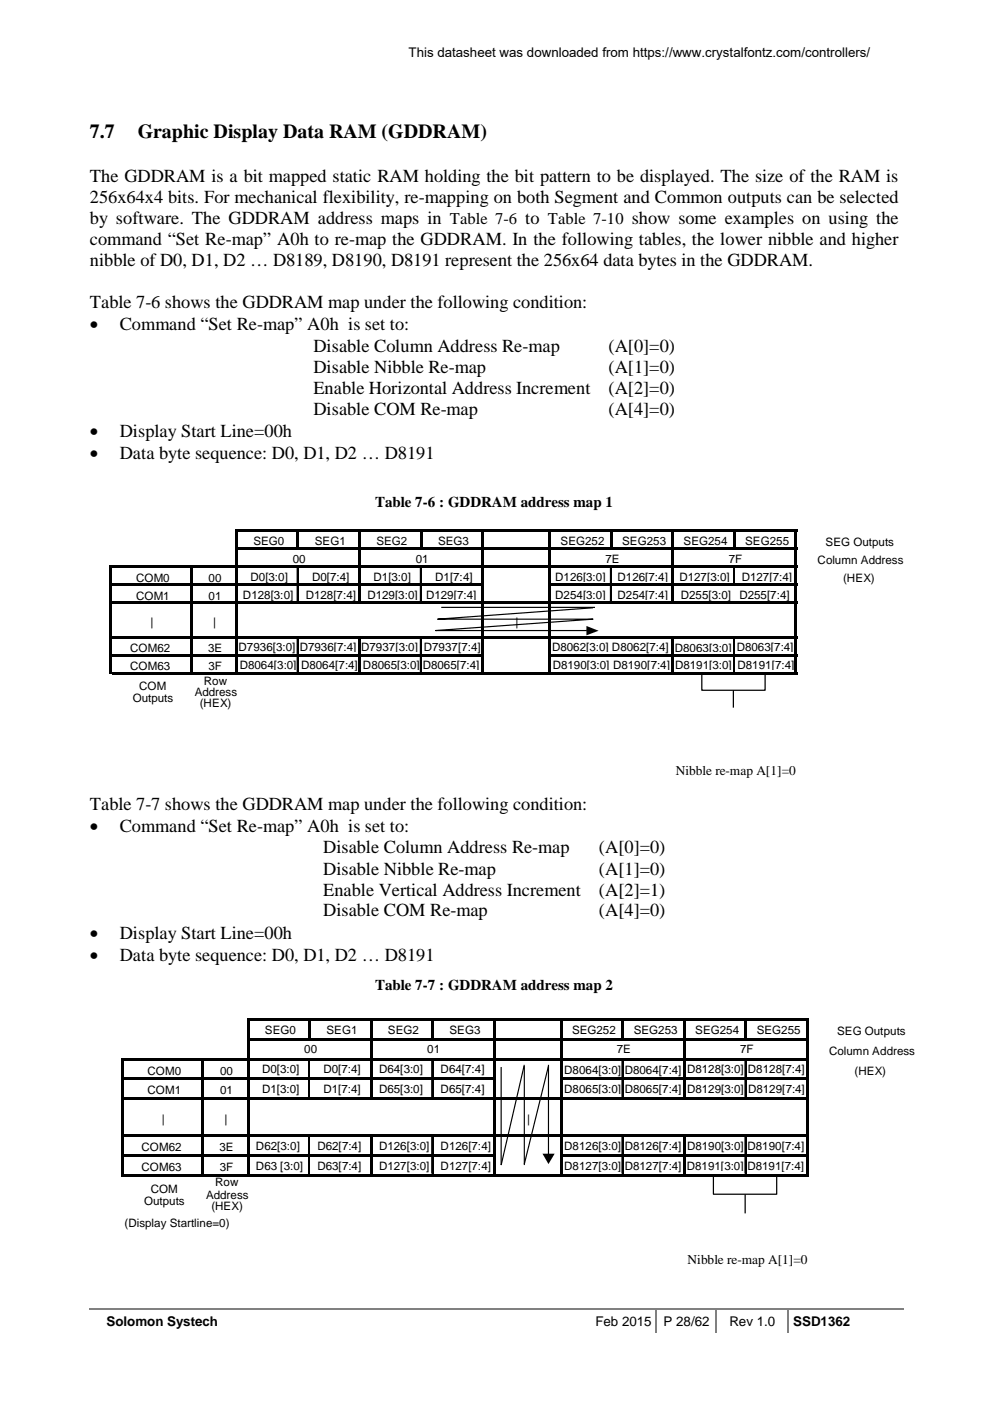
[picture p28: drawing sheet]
<svg xmlns="http://www.w3.org/2000/svg" width="210mm" height="297mm" viewBox="0 0 210 297" stroke-linecap="round" stroke-linejoin="round" font-family="sans-serif">
<defs><g id="words">
<g font-size="4.2">
<text x="19" y="29.3">7.7</text>
<text x="29.2" y="29.3">Graphic Display Data RAM (GDDRAM)</text>
</g>
<g font-size="3.9">
<text x="19" y="38.6">The GDDRAM is a bit mapped static RAM holding the bit pattern to be displayed. The size of the RAM is</text>
<text x="19" y="43.1">256x64x4 bits. For mechanical flexibility, re-mapping on both Segment and Common outputs can be selected</text>
<text x="19" y="47.5">by software. The GDDRAM address maps in Table 7-6 to Table 7-10 show some examples on using the</text>
<text x="19.1" y="52">command “Set Re-map” A0h to re-map the GDDRAM. In the following tables, the lower nibble and higher</text>
<text x="19.1" y="56.4">nibble of D0, D1, D2 … D8189, D8190, D8191 represent the 256x64 data bytes in the GDDRAM.</text>
<text x="19.1" y="65.4">Table 7-6 shows the GDDRAM map under the following condition:</text>
<text x="19.1" y="70.1">•</text>
<text x="25.4" y="70.1">Command “Set Re-map” A0h is set to:</text>
<text x="66.5" y="74.5">Disable Column Address Re-map</text>
<text x="129" y="74.5">(A[0]=0)</text>
<text x="66.5" y="79">Disable Nibble Re-map</text>
<text x="66.5" y="83.4">Enable Horizontal Address Increment</text>
<text x="129" y="79">(A[1]=0)</text>
<text x="129" y="83.4">(A[2]=0)</text>
<text x="66.5" y="87.9">Disable COM Re-map</text>
<text x="129" y="87.9">(A[4]=0)</text>
<text x="19" y="92.6">•</text>
<text x="25.4" y="92.6">Display Start Line=00h</text>
<text x="19" y="97.4">•</text>
<text x="25.4" y="97.4">Data byte sequence: D0, D1, D2 … D8191</text>
<text x="19.1" y="171.7">Table 7-7 shows the GDDRAM map under the following condition:</text>
<text x="19" y="176.4">•</text>
<text x="25.4" y="176.4">Command “Set Re-map” A0h is set to:</text>
<text x="68.5" y="180.9">Disable Column Address Re-map</text>
<text x="68.5" y="185.4">Disable Nibble Re-map</text>
<text x="127" y="185.4">(A[1]=0)</text>
<text x="127" y="180.9">(A[0]=0)</text>
<text x="68.5" y="189.9">Enable Vertical Address Increment</text>
<text x="127" y="189.9">(A[2]=1)</text>
<text x="68.5" y="194.3">Disable COM Re-map</text>
<text x="127" y="194.3">(A[4]=0)</text>
<text x="19" y="199.1">•</text>
<text x="19" y="203.8">•</text>
<text x="25.4" y="199.1">Display Start Line=00h</text>
<text x="25.4" y="203.8">Data byte sequence: D0, D1, D2 … D8191</text>
</g>
<g font-size="3.2">
<text x="79.5" y="107.5">Table 7-6 : GDDRAM address map 1</text>
<text x="79.5" y="209.8">Table 7-7 : GDDRAM address map 2</text>
</g>
<g font-size="2.8">
<text x="86.6" y="12.1">This datasheet was downloaded from https://www.crystalfontz.com/controllers/</text>
<text x="143.3" y="164.4">Nibble re-map A[1]=0</text>
<text x="145.8" y="268.1">Nibble re-map A[1]=0</text>
<text x="22.6" y="281.1">Solomon Systech</text>
<text x="126.2" y="281.1">Feb 2015</text>
<text x="140.7" y="281.1">P 28/62</text>
<text x="154.6" y="281.1">Rev 1.0</text>
<text x="168.1" y="281.1">SSD1362</text>
</g>
<g font-size="2.5">
<text x="53.7" y="115.5">SEG0</text>
<text x="62.1" y="119.3">00</text>
<text x="66.8" y="115.5">SEG1</text>
<text x="79.8" y="115.5">SEG2</text>
<text x="88.1" y="119.3">01</text>
<text x="92.9" y="115.5">SEG3</text>
<text x="118.9" y="115.5">SEG252</text>
<text x="128.4" y="119.3">7E</text>
<text x="131.9" y="115.5">SEG253</text>
<text x="144.9" y="115.5">SEG254</text>
<text x="154.5" y="119.3">7F</text>
<text x="158" y="115.5">SEG255</text>
<text x="173.4" y="119.6">Column Address</text>
<text x="175" y="115.8">SEG Outputs</text>
<text x="28.9" y="123.4">COM0</text>
<text x="44.2" y="123.4">00</text>
<text x="53.1" y="123.1">D0[3:0]</text>
<text x="66.2" y="123.1">D0[7:4]</text>
<text x="79.2" y="123.1">D1[3:0]</text>
<text x="92.3" y="123.1">D1[7:4]</text>
<text x="117.7" y="123.1">D126[3:0]</text>
<text x="130.9" y="123.1">D126[7:4]</text>
<text x="144.1" y="123.1">D127[3:0]</text>
<text x="157.3" y="123.1">D127[7:4]</text>
<text x="178.8" y="123.4">(HEX)</text>
<text x="28.9" y="127.2">COM1</text>
<text x="44.2" y="127.2">01</text>
<text x="51.5" y="127">D128[3:0]</text>
<text x="64.8" y="127">D128[7:4]</text>
<text x="77.9" y="127">D129[3:0]</text>
<text x="90.3" y="127">D129[7:4]</text>
<text x="117.7" y="127">D254[3:0]</text>
<text x="130.9" y="127">D254[7:4]</text>
<text x="144.4" y="127">D255[3:0]</text>
<text x="156.8" y="127">D255[7:4]</text>
<text x="31.9" y="132.8">|</text>
<text x="45.2" y="132.8">|</text>
<text x="109.3" y="132.8">|</text>
<text x="27.6" y="138.3">COM62</text>
<text x="27.6" y="142.1">COM63</text>
<text x="44.1" y="138.3">3E</text>
<text x="44.2" y="142.1">3F</text>
<text x="50.6" y="138">D7936[3:0]</text>
<text x="50.8" y="141.9">D8064[3:0]</text>
<text x="63.5" y="138">D7936[7:4]</text>
<text x="63.8" y="141.9">D8064[7:4]</text>
<text x="76.6" y="138">D7937[3:0]</text>
<text x="77" y="141.9">D8065[3:0]</text>
<text x="89.6" y="141.9">D8065[7:4]</text>
<text x="89.9" y="138">D7937[7:4]</text>
<text x="117.1" y="138">D8062[3:0] D8062[7:4]</text>
<text x="117.2" y="141.9">D8190[3:0] D8190[7:4]</text>
<text x="143.1" y="138.3">D8063[3:0]</text>
<text x="143.1" y="141.9">D8191[3:0]</text>
<text x="156.2" y="138">D8063[7:4]</text>
<text x="156.4" y="141.9">D8191[7:4]</text>
<text x="28.2" y="148.8">Outputs</text>
<text x="29.5" y="146.4">COM</text>
<text x="41.3" y="147.6">Address</text>
<text x="42.4" y="149.9">(HEX)</text>
<text x="43.2" y="145.2">Row</text>
<text x="56.2" y="219.2">SEG0</text>
<text x="69.2" y="219.2">SEG1</text>
<text x="82.3" y="219.2">SEG2</text>
<text x="95.3" y="219.2">SEG3</text>
<text x="121.3" y="219.2">SEG252</text>
<text x="134.4" y="219.2">SEG253</text>
<text x="147.4" y="219.2">SEG254</text>
<text x="160.4" y="219.2">SEG255</text>
<text x="177.5" y="219.5">SEG Outputs</text>
<text x="31.3" y="227.8">COM0</text>
<text x="46.7" y="227.8">00</text>
<text x="55.6" y="227.5">D0[3:0]</text>
<text x="64.5" y="223.4">00</text>
<text x="68.6" y="227.5">D0[7:4]</text>
<text x="80.4" y="227.5">D64[3:0]</text>
<text x="90.6" y="223.4">01</text>
<text x="93.4" y="227.5">D64[7:4]</text>
<text x="119.6" y="227.7">D8064[3:0]</text>
<text x="130.8" y="223.4">7E</text>
<text x="132.5" y="227.8">D8064[7:4]</text>
<text x="145.7" y="227.5">D8128[3:0]</text>
<text x="156.9" y="223.4">7F</text>
<text x="158.6" y="227.5">D8128[7:4]</text>
<text x="175.8" y="223.6">Column Address</text>
<text x="181.2" y="227.8">(HEX)</text>
<text x="31.3" y="231.9">COM1</text>
<text x="46.7" y="231.9">01</text>
<text x="55.6" y="231.7">D1[3:0]</text>
<text x="68.6" y="231.7">D1[7:4]</text>
<text x="80.4" y="231.7">D65[3:0]</text>
<text x="93.4" y="231.7">D65[7:4]</text>
<text x="119.6" y="231.7">D8065[3:0]</text>
<text x="132.5" y="231.7">D8065[7:4]</text>
<text x="145.7" y="231.7">D8129[3:0]</text>
<text x="158.6" y="231.7">D8129[7:4]</text>
<text x="34.3" y="238">|</text>
<text x="47.6" y="238">|</text>
<text x="111.8" y="238">|</text>
<text x="30" y="244.1">COM62</text>
<text x="46.5" y="244.1">3E</text>
<text x="54.3" y="243.8">D62[3:0]</text>
<text x="67.3" y="243.8">D62[7:4]</text>
<text x="80.4" y="243.8">D126[3:0]</text>
<text x="93.4" y="243.8">D126[7:4]</text>
<text x="119.6" y="243.8">D8126[3:0]</text>
<text x="132.5" y="243.8">D8126[7:4]</text>
<text x="145.7" y="243.8">D8190[3:0]</text>
<text x="158.5" y="243.8">D8190[7:4]</text>
<text x="30" y="248.2">COM63</text>
<text x="45.6" y="251.5">Row</text>
<text x="46.6" y="248.2">3F</text>
<text x="54.3" y="248">D63 [3:0]</text>
<text x="67.3" y="248">D63[7:4]</text>
<text x="80.4" y="248">D127[3:0]</text>
<text x="93.4" y="248">D127[7:4]</text>
<text x="119.6" y="248">D8127[3:0]</text>
<text x="132.5" y="248">D8127[7:4]</text>
<text x="145.6" y="248">D8191[3:0]</text>
<text x="158.5" y="248">D8191[7:4]</text>
<text x="30.6" y="255.5">Outputs</text>
<text x="32" y="252.9">COM</text>
<text x="43.7" y="254.1">Address</text>
<text x="44.8" y="256.6">(HEX)</text>
<text x="26.4" y="260.2">(Display Startline=0)</text>
</g>
</g></defs>
<path d="M18.9 277.5h31" fill="none" stroke="#808080" stroke-width=".34"/>
<path d="M49.9 277.3h.3v.3h-.3z" fill="#808080"/>
<path d="M50.2 277.5h71.5" fill="none" stroke="#808080" stroke-width=".34"/>
<path d="M121.7 277.3h.3v.3h-.3z" fill="#808080"/>
<path d="M122 277.5h17" fill="none" stroke="#808080" stroke-width=".34"/>
<path d="M139 277.3h.4v.3h-.4z" fill="#808080"/>
<path d="M139.4 277.5h12.3" fill="none" stroke="#808080" stroke-width=".34"/>
<path d="M151.7 277.3h.4v.3h-.4z" fill="#808080"/>
<path d="M152.1 277.5h14.9" fill="none" stroke="#808080" stroke-width=".34"/>
<path d="M167 277.3h.3v.3h-.3z" fill="#808080"/>
<path d="M139.2 277.6v5.1M151.9 277.6v5.1M167.1 277.6v5.1M167.3 277.5h24.3" fill="none" stroke="#808080" stroke-width=".34"/>
<path d="M148.8 142.6v3.7h13.4v-3.7M155.5 146.3v3.7M151.3 249.2v4h13.4v-4M158 253.2v4.1" fill="none" stroke="#000" stroke-width=".26"/>
<g fill="#000">
<path d="M124.3 132.7l2.6 1-2.6 1zM115 244.6h2.6l-1.3 2.2z"/>
<path d="M50.5 112.3h118.6v.5h-118.6z" fill-rule="evenodd"/>
<path d="M50.5 116.2h118.6v.4h-118.6z" fill-rule="evenodd"/>
<path d="M62.9 112.8h.6v3.8h-.6z" fill-rule="evenodd"/>
<path d="M89 112.8h.6v3.8h-.6z" fill-rule="evenodd"/>
<path d="M129.3 112.8h.6v3.8h-.6z" fill-rule="evenodd"/>
<path d="M155.4 112.8h.6v3.8h-.6z" fill-rule="evenodd"/>
<path d="M23.8 123.8h78.9v.4h-78.9z" fill-rule="evenodd"/>
<path d="M23.8 138.7h78.9v.4h-78.9z" fill-rule="evenodd"/>
<path d="M23.8 119.9h145.3v.5h-145.3z" fill-rule="evenodd"/>
<path d="M23.8 127.6h145.3v.5h-145.3z" fill-rule="evenodd"/>
<path d="M23.8 134.8h145.3v.5h-145.3z" fill-rule="evenodd"/>
<path d="M75.9 112.8h.6v15.3h-.6z" fill-rule="evenodd"/>
<path d="M116.9 123.8h52.2v.4h-52.2z" fill-rule="evenodd"/>
<path d="M116.9 138.7h52.2v.4h-52.2z" fill-rule="evenodd"/>
<path d="M142.4 112.8h.6v15.3h-.6z" fill-rule="evenodd"/>
<path d="M23.2 119.9h.6v23.1h-.6z" fill-rule="evenodd"/>
<path d="M23.8 142.5h145.3v.5h-145.3z" fill-rule="evenodd"/>
<path d="M40.2 120.4h.7v22.6h-.7z" fill-rule="evenodd"/>
<path d="M49.8 112.3h.7v30.7h-.7z" fill-rule="evenodd"/>
<path d="M75.9 135.3h.6v7.7h-.6z" fill-rule="evenodd"/>
<path d="M102 112.8h.7v30.2h-.7z" fill-rule="evenodd"/>
<path d="M116.2 112.8h.7v30.2h-.7z" fill-rule="evenodd"/>
<path d="M142.4 135.3h.6v7.7h-.6z" fill-rule="evenodd"/>
<path d="M168.4 112.8h.7v30.2h-.7z" fill-rule="evenodd"/>
<path d="M52.9 215.9h118.6v.6h-118.6z" fill-rule="evenodd"/>
<path d="M26.2 228.4h78.9v.6h-78.9z" fill-rule="evenodd"/>
<path d="M26.2 224.3h145.3v.5h-145.3z" fill-rule="evenodd"/>
<path d="M26.2 232.6h145.3v.5h-145.3z" fill-rule="evenodd"/>
<path d="M52.9 220.1h118.6v.5h-118.6z" fill-rule="evenodd"/>
<path d="M65.3 216.5h.7v4.1h-.7z" fill-rule="evenodd"/>
<path d="M78.4 216.5h.6v16.6h-.6z" fill-rule="evenodd"/>
<path d="M91.4 216.5h.6v4.1h-.6z" fill-rule="evenodd"/>
<path d="M119.3 228.4h52.2v.6h-52.2z" fill-rule="evenodd"/>
<path d="M131.7 216.5h.7v4.1h-.7z" fill-rule="evenodd"/>
<path d="M144.8 216.5h.6v16.6h-.6z" fill-rule="evenodd"/>
<path d="M157.8 216.5h.7v4.1h-.7z" fill-rule="evenodd"/>
<path d="M25.6 224.3h.6v25.1h-.6z" fill-rule="evenodd"/>
<path d="M26.2 244.7h78.9v.5h-78.9z" fill-rule="evenodd"/>
<path d="M26.2 240.5h145.3v.6h-145.3z" fill-rule="evenodd"/>
<path d="M26.2 248.9h145.3v.5h-145.3z" fill-rule="evenodd"/>
<path d="M42.7 224.8h.6v24.6h-.6z" fill-rule="evenodd"/>
<path d="M52.3 215.9h.6v33.5h-.6z" fill-rule="evenodd"/>
<path d="M78.4 241.1h.6v8.3h-.6z" fill-rule="evenodd"/>
<path d="M104.4 216.5h.7v32.9h-.7z" fill-rule="evenodd"/>
<path d="M118.7 216.5h.6v32.9h-.6z" fill-rule="evenodd"/>
<path d="M119.3 244.7h52.2v.5h-52.2z" fill-rule="evenodd"/>
<path d="M144.8 241.1h.6v8.3h-.6z" fill-rule="evenodd"/>
<path d="M170.9 216.5h.6v32.9h-.6z" fill-rule="evenodd"/>
</g>
<g fill="none" stroke="#000" stroke-width=".21">
<path d="M63 120.4v3.3M63 124.2v3.4M63 135.3v3.3M63 139.1v3.4M89.1 120.4v3.3M89.1 124.2v3.4M89.1 135.3v3.3M89.1 139.1v3.4M129.4 120.4v3.3M129.4 124.2v3.4M155.5 120.4v3.3M155.5 135.3v3.3"/>
<path d="M155.5 139.1v3.4M65.4 224.8v3.6M65.4 228.9v3.7M91.5 224.8v3.6M91.5 228.9v3.7M131.9 224.8v3.6M131.9 228.9v3.7M157.9 224.8v3.6M157.9 228.9v3.7M65.4 241v3.7M65.4 245.2v3.6M91.5 241v3.7"/>
<path d="M91.5 245.2v3.6M131.9 241v3.7M131.9 245.2v3.6M157.9 241v3.7M157.9 245.2v3.6"/>
</g>
<g fill="none" stroke="#000" stroke-width=".3">
<path d="M63.2 120.4v3.4M63.2 124.2v3.4M63.2 135.3v3.4M63.2 139.1v3.4M129.6 120.4v3.4M129.6 124.2v3.4M91.7 224.8v3.6M91.7 229v3.6M158.1 224.8v3.6M158.1 229v3.6M91.7 241.1v3.6M91.7 245.2v3.7"/>
<path d="M158.1 241.1v3.6M158.1 245.2v3.7"/>
</g>
<g fill="none" stroke="#000" stroke-width=".34">
<path d="M89.3 120.4v3.4M89.3 124.2v3.4M89.3 135.3v3.4M89.3 139.1v3.4M155.7 120.4v3.4M155.7 135.3v3.4M155.7 139.1v3.4M65.6 224.8v3.6M65.6 229v3.6M132 224.8v3.6M132 229v3.6M65.6 241.1v3.6"/>
<path d="M65.6 245.2v3.7M132 241.1v3.6M132 245.2v3.7"/>
</g>
<path d="M93.6 128.8h32.6M125.7 128.9l-32.9 2.4h32.9l-33.3 2.4h32M111.2 226v21M111.2 225.8l-4.9 21.2v-20.8M116.3 226l-5.1 20.8M116.3 225.8v18.9" fill="none" stroke="#000" stroke-width=".25"/>
<use href="#words"/>
</svg>
